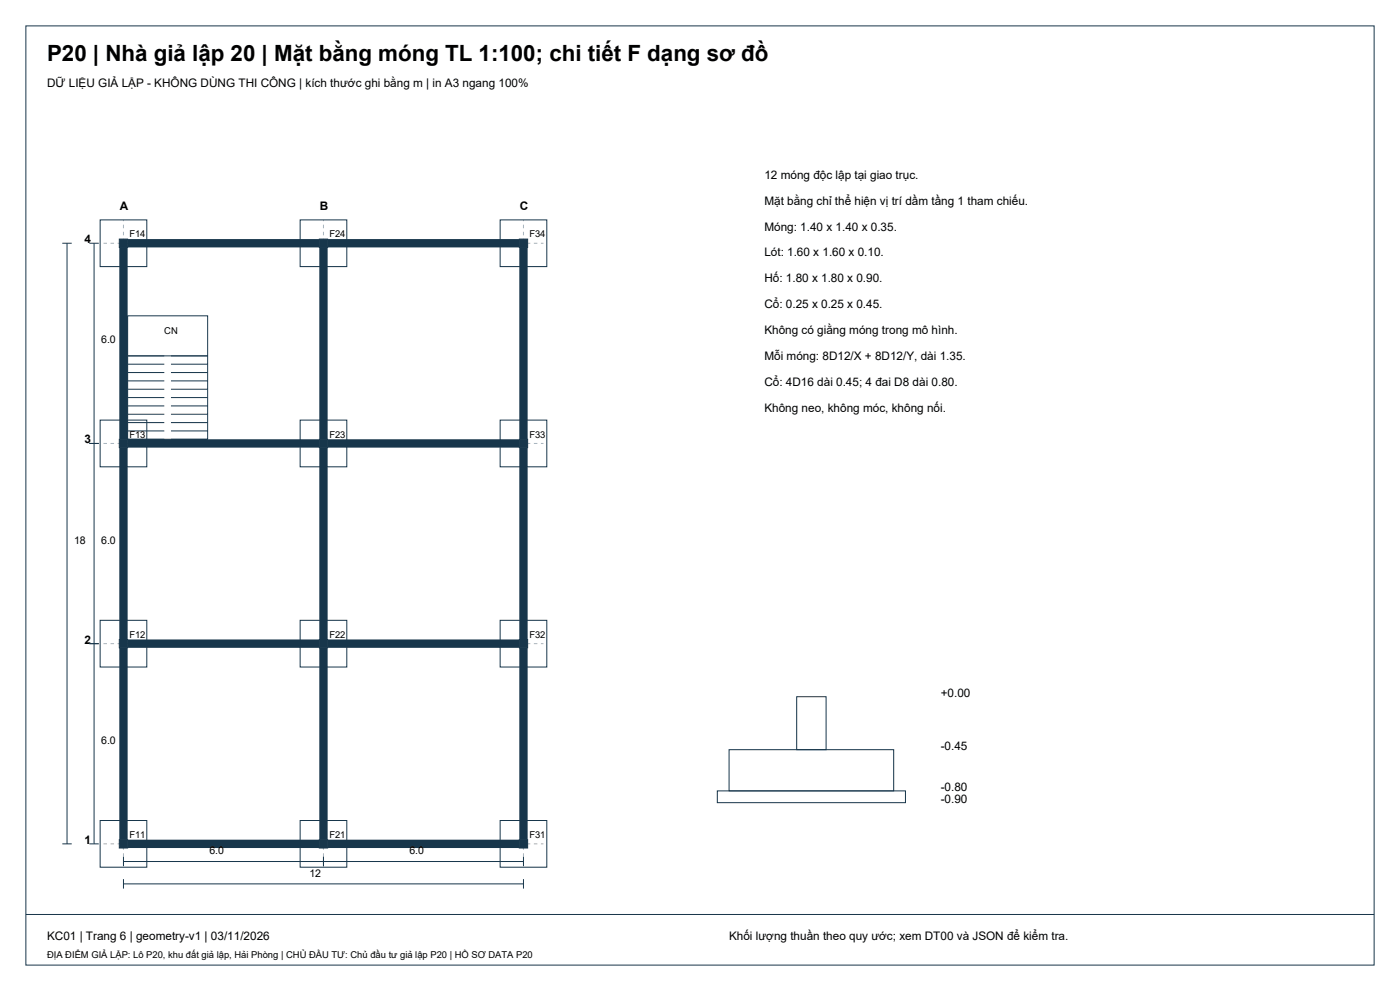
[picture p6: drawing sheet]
<svg xmlns="http://www.w3.org/2000/svg" width="420mm" height="297mm" viewBox="0 0 420 297" stroke-linecap="round" stroke-linejoin="round" font-family="sans-serif">
<defs><g id="words">
<text font-size="6.7" x="14.1" y="18.3">P20 | Nhà giả lập 20 | Mặt bằng móng TL 1:100; chi tiết F dạng sơ đồ</text>
<g font-size="3.5">
<text x="14.1" y="26.1">DỮ LIỆU GIẢ LẬP - KHÔNG DÙNG THI CÔNG | kích thước ghi bằng m | in A3 ngang 100%</text>
<text x="229.3" y="53.6">12 móng độc lập tại giao trục.</text>
<text x="36" y="63.1">A</text>
<text x="96" y="63.1">B</text>
<text x="156" y="63.1">C</text>
<text x="229.3" y="61.3">Mặt bằng chỉ thể hiện vị trí dầm tầng 1 tham chiếu.</text>
<text x="229.3" y="69.1">Móng: 1.40 x 1.40 x 0.35.</text>
<text x="25.4" y="72.9">4</text>
<text x="229.3" y="76.9">Lót: 1.60 x 1.60 x 0.10.</text>
<text x="229.3" y="84.6">Hố: 1.80 x 1.80 x 0.90.</text>
<text x="229.3" y="92.4">Cổ: 0.25 x 0.25 x 0.45.</text>
<text x="229.3" y="100.2">Không có giằng móng trong mô hình.</text>
<text x="229.3" y="107.9">Mỗi móng: 8D12/X + 8D12/Y, dài 1.35.</text>
<text x="229.3" y="115.7">Cổ: 4D16 dài 0.45; 4 đai D8 dài 0.80.</text>
<text x="229.3" y="123.4">Không neo, không móc, không nối.</text>
<text x="25.4" y="132.9">3</text>
<text x="25.4" y="192.9">2</text>
<text x="282.2" y="208.8">+0.00</text>
<text x="282.2" y="224.7">-0.45</text>
<text x="282.2" y="237">-0.80</text>
<text x="282.2" y="240.6">-0.90</text>
<text x="25.4" y="252.9">1</text>
<text x="14.1" y="281.8">KC01 | Trang 6 | geometry-v1 | 03/11/2026</text>
<text x="218.7" y="281.8">Khối lượng thuần theo quy ước; xem DT00 và JSON để kiểm tra.</text>
</g>
<g font-size="3.2">
<text x="30.3" y="102.9">6.0</text>
<text x="22.2" y="162.9">18</text>
<text x="30.3" y="162.9">6.0</text>
<text x="30.3" y="222.9">6.0</text>
<text x="62.8" y="256.1">6.0</text>
<text x="122.8" y="256.1">6.0</text>
<text x="92.8" y="262.8">12</text>
</g>
<g font-size="2.8">
<text x="38.8" y="71.1">F14</text>
<text x="98.8" y="71.1">F24</text>
<text x="158.8" y="71.1">F34</text>
<text x="49.3" y="100.2">CN</text>
<text x="38.8" y="131.1">F13</text>
<text x="98.8" y="131.1">F23</text>
<text x="158.8" y="131.1">F33</text>
<text x="38.8" y="191.1">F12</text>
<text x="98.8" y="191.1">F22</text>
<text x="158.8" y="191.1">F32</text>
<text x="38.8" y="251.1">F11</text>
<text x="98.8" y="251.1">F21</text>
<text x="158.8" y="251.1">F31</text>
<text x="14.1" y="287.1">ĐỊA ĐIỂM GIẢ LẬP: Lô P20, khu đất giả lập, Hải Phòng | CHỦ ĐẦU TƯ: Chủ đầu tư giả lập P20 | HỒ SƠ DATA P20</text>
</g>
</g></defs>
<path d="M7.8 7.8h404.4v281.4h-404.4zM7.8 274.1h404.4" fill="none" stroke="#19364a" stroke-width=".3"/>
<path d="M31 72.9h132M31 132.9h132M31 192.9h132M31 252.9h132M37 258.9v-193M97 258.9v-193M157 258.9v-193" fill="none" stroke="#a6b4be" stroke-width=".3" stroke-dasharray="1.1 1.1" stroke-linecap="butt"/>
<g fill="none" stroke="#17364b" stroke-width="2.5" stroke-linecap="butt">
<path d="M37 74.2v57.5M38.3 72.9h57.5M97 74.2v57.5M98.3 72.9h57.5M157 74.2v57.5M37 134.2v57.5M38.3 132.9h57.5M97 134.2v57.5M98.3 132.9h57.5M157 134.2v57.5M37 194.2v57.5M38.3 192.9h57.5"/>
<path d="M97 194.2v57.5M98.3 192.9h57.5M157 194.2v57.5M38.3 252.9h57.5M98.3 252.9h57.5"/>
</g>
<g fill="#17364b" stroke="#17364b" stroke-width=".3">
<path d="M35.8 251.7h2.5v2.5h-2.5z" fill-rule="evenodd"/>
<path d="M35.8 191.7h2.5v2.5h-2.5z" fill-rule="evenodd"/>
<path d="M35.8 131.7h2.5v2.5h-2.5z" fill-rule="evenodd"/>
<path d="M35.8 71.7h2.5v2.5h-2.5z" fill-rule="evenodd"/>
<path d="M95.8 251.7h2.5v2.5h-2.5z" fill-rule="evenodd"/>
<path d="M95.8 191.7h2.5v2.5h-2.5z" fill-rule="evenodd"/>
<path d="M95.8 131.7h2.5v2.5h-2.5z" fill-rule="evenodd"/>
<path d="M95.8 71.7h2.5v2.5h-2.5z" fill-rule="evenodd"/>
<path d="M155.8 251.7h2.5v2.5h-2.5z" fill-rule="evenodd"/>
<path d="M155.8 191.7h2.5v2.5h-2.5z" fill-rule="evenodd"/>
<path d="M155.8 131.7h2.5v2.5h-2.5z" fill-rule="evenodd"/>
<path d="M155.8 71.7h2.5v2.5h-2.5z" fill-rule="evenodd"/>
</g>
<g fill="none" stroke="#17364b" stroke-width=".3">
<path d="M18.7 72.9h2.8M20.1 72.9v180M26.8 72.9h2.8M28.2 72.9v180M30 65.9h14v14h-14zM90 65.9h14v14h-14zM150 65.9h14v14h-14zM38.3 94.7h24v37h-24zM38.3 119.2h11M38.3 116.7h11M38.3 114.2h11M38.3 111.7h11"/>
<path d="M38.3 109.2h11M38.3 106.7h24M51.3 119.2h11M51.3 116.7h11M51.3 114.2h11M51.3 111.7h11M51.3 109.2h11M26.8 132.9h2.8M30 125.9h14v14h-14zM38.3 131.7h11M38.3 129.2h11M38.3 126.7h11"/>
<path d="M38.3 124.2h11M38.3 121.7h11M51.3 131.7h11M51.3 129.2h11M51.3 126.7h11M51.3 124.2h11M51.3 121.7h11M90 125.9h14v14h-14zM150 125.9h14v14h-14zM26.8 192.9h2.8M30 185.9h14v14h-14zM90 185.9h14v14h-14z"/>
<path d="M150 185.9h14v14h-14zM239 208.8h8.8v15.9h-8.8zM215.2 237h56.4v3.6h-56.4zM218.7 224.7h49.4v12.3h-49.4zM18.7 252.9h2.8M26.8 252.9h2.8M30 245.9h14v14h-14zM37 256.8v2.8M37 258.2h120M90 245.9h14v14h-14zM97 256.8v2.8M150 245.9h14v14h-14z"/>
<path d="M157 256.8v2.8M37 264.9h120M37 263.5v2.8M157 263.5v2.8"/>
</g>
<use href="#words"/>
</svg>
